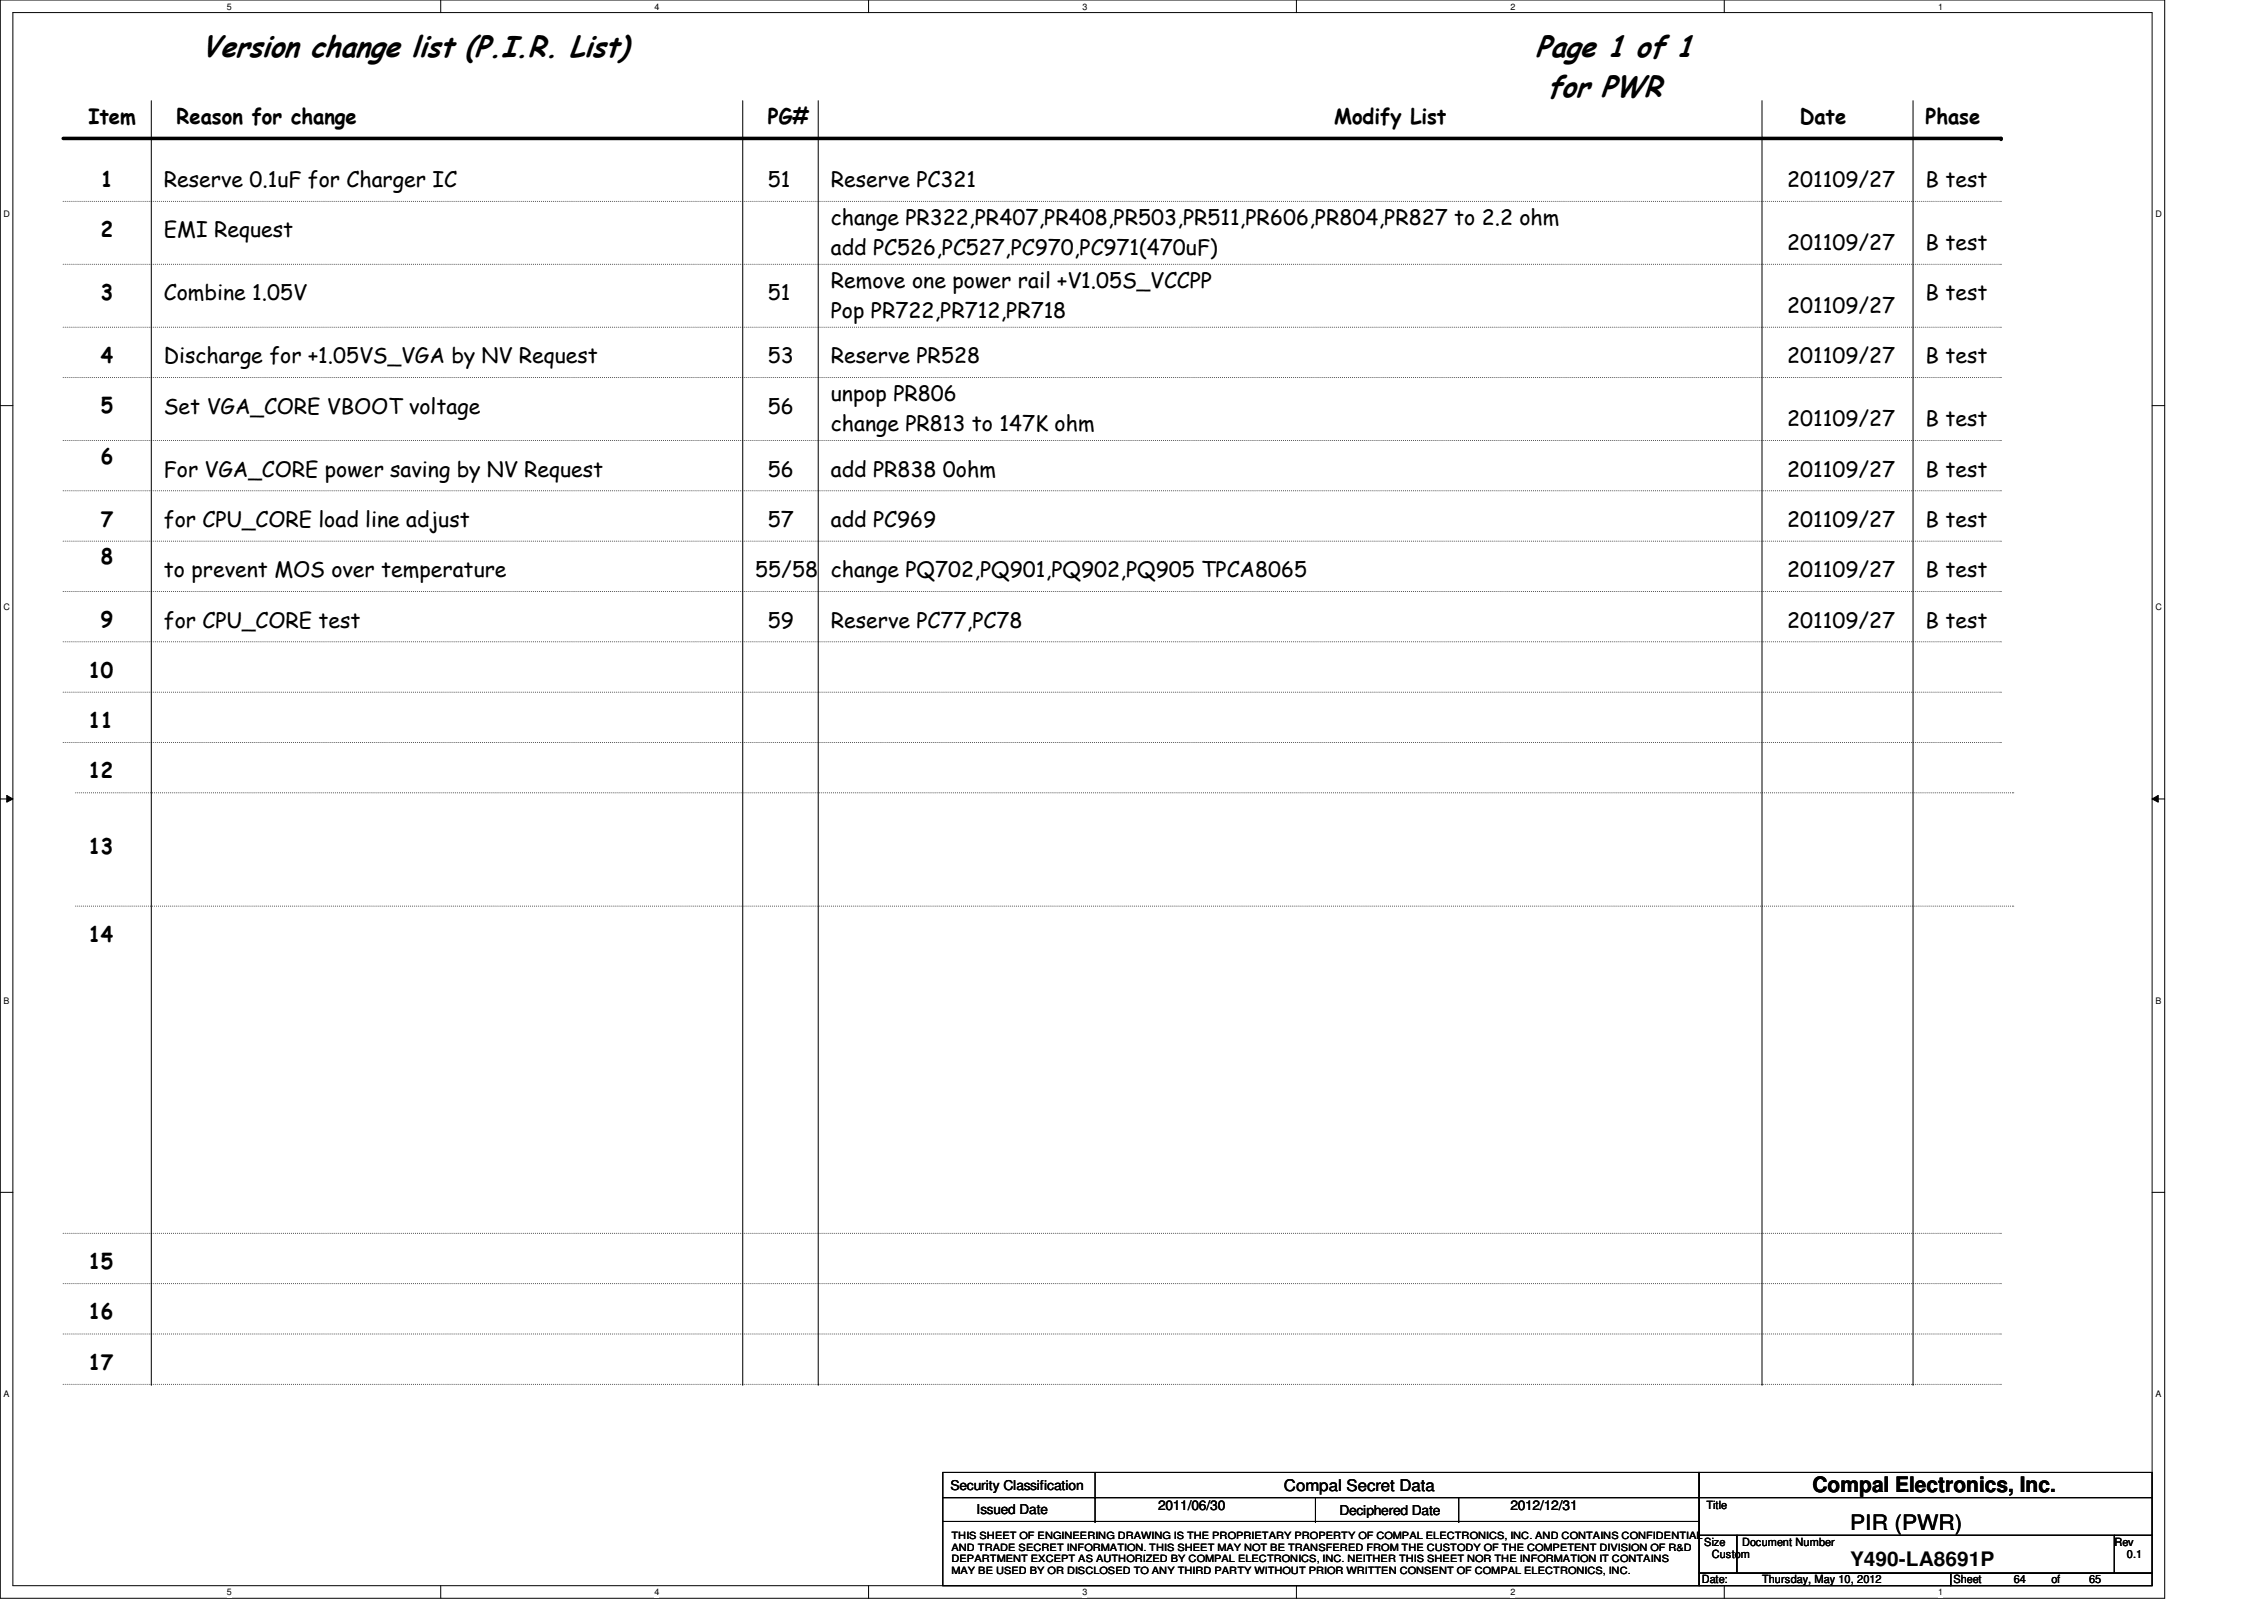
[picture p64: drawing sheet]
<svg xmlns="http://www.w3.org/2000/svg" width="297mm" height="210mm" viewBox="0 0 297 210" stroke-linecap="round" stroke-linejoin="round" font-family="sans-serif">
<defs><g id="words">
<g font-size="4">
<text x="26.5" y="7.5">Version change list (P.I.R. List)</text>
<text x="201.5" y="7.5">Page 1 of 1</text>
<text x="203" y="12.8">for PWR</text>
</g>
<g font-size="2.8">
<text x="11.6" y="16.3">Item</text>
<text x="23.2" y="16.3">Reason for change</text>
<text x="100.7" y="16.3">PG#</text>
<text x="175" y="16.3">Modify List</text>
<text x="236.1" y="16.3">Date</text>
<text x="252.6" y="16.3">Phase</text>
<text x="13.2" y="24.5">1</text>
<text x="21.5" y="24.6">Reserve 0.1uF for Charger IC</text>
<text x="100.7" y="24.6">51</text>
<text x="109" y="24.6">Reserve PC321</text>
<text x="109" y="29.5">change PR322,PR407,PR408,PR503,PR511,PR606,PR804,PR827 to 2.2 ohm</text>
<text x="234.5" y="24.6">201109/27</text>
<text x="252.6" y="24.6">B test</text>
<text x="13.2" y="31.1">2</text>
<text x="21.5" y="31.2">EMI Request</text>
<text x="109" y="33.4">add PC526,PC527,PC970,PC971(470uF)</text>
<text x="234.5" y="32.8">201109/27</text>
<text x="252.6" y="32.8">B test</text>
<text x="13.2" y="39.4">3</text>
<text x="21.5" y="39.4">Combine 1.05V</text>
<text x="100.7" y="39.4">51</text>
<text x="109" y="37.8">Remove one power rail +V1.05S_VCCPP</text>
<text x="109" y="41.7">Pop PR722,PR712,PR718</text>
<text x="234.5" y="41.1">201109/27</text>
<text x="252.6" y="39.4">B test</text>
<text x="13.2" y="47.6">4</text>
<text x="21.5" y="47.7">Discharge for +1.05VS_VGA by NV Request</text>
<text x="100.7" y="47.7">53</text>
<text x="109" y="47.7">Reserve PR528</text>
<text x="234.5" y="47.7">201109/27</text>
<text x="252.6" y="47.7">B test</text>
<text x="109" y="52.6">unpop PR806</text>
<text x="13.2" y="54.2">5</text>
<text x="21.5" y="54.3">Set VGA_CORE VBOOT voltage</text>
<text x="100.8" y="54.3">56</text>
<text x="109" y="56.5">change PR813 to 147K ohm</text>
<text x="234.5" y="55.9">201109/27</text>
<text x="252.6" y="55.9">B test</text>
<text x="13.2" y="60.8">6</text>
<text x="21.5" y="62.5">For VGA_CORE power saving by NV Request</text>
<text x="100.8" y="62.5">56</text>
<text x="109" y="62.5">add PR838 0ohm</text>
<text x="234.5" y="62.5">201109/27</text>
<text x="252.6" y="62.5">B test</text>
<text x="13.2" y="69.1">7</text>
<text x="21.5" y="69.1">for CPU_CORE load line adjust</text>
<text x="100.8" y="69.1">57</text>
<text x="109" y="69.1">add PC969</text>
<text x="234.5" y="69.1">201109/27</text>
<text x="252.6" y="69.1">B test</text>
<text x="13.2" y="74">8</text>
<text x="21.5" y="75.7">to prevent MOS over temperature</text>
<text x="99.1" y="75.7">55/58</text>
<text x="109" y="75.7">change PQ702,PQ901,PQ902,PQ905 TPCA8065</text>
<text x="234.5" y="75.7">201109/27</text>
<text x="252.6" y="75.7">B test</text>
<text x="13.2" y="82.3">9</text>
<text x="21.5" y="82.3">for CPU_CORE test</text>
<text x="100.8" y="82.3">59</text>
<text x="109" y="82.3">Reserve PC77,PC78</text>
<text x="234.5" y="82.3">201109/27</text>
<text x="252.6" y="82.3">B test</text>
<text x="11.6" y="88.9">10</text>
<text x="11.6" y="95.5">11</text>
<text x="11.6" y="102.1">12</text>
<text x="11.6" y="112">13</text>
<text x="11.6" y="123.6">14</text>
<text x="11.6" y="166.5">15</text>
<text x="11.6" y="173.1">16</text>
<text x="11.6" y="179.7">17</text>
<text x="237.8" y="195.8">Compal Electronics, Inc.</text>
<text x="242.7" y="200.7">PIR (PWR)</text>
</g>
<text font-size="2.6" x="242.7" y="205.5">Y490-LA8691P</text>
<text font-size="2.1" x="168.4" y="195.6">Compal Secret Data</text>
<g font-size="1.8">
<text x="124.7" y="195.5">Security Classification</text>
<text x="128.1" y="198.6">Issued Date</text>
<text x="151.9" y="198.1">2011/06/30</text>
<text x="175.7" y="198.8">Deciphered Date</text>
<text x="198.2" y="198.1">2012/12/31</text>
</g>
<g font-size="1.5">
<text x="223.9" y="198">Title</text>
<text x="223.6" y="202.8">Size</text>
<text x="228.6" y="202.8">Document Number</text>
<text x="277.4" y="202.8">Rev</text>
<text x="223.3" y="207.7">Date:</text>
<text x="224.6" y="204.4">Custom</text>
<text x="231.2" y="207.7">Thursday, May 10, 2012</text>
<text x="256.3" y="207.7">Sheet</text>
<text x="264.2" y="207.7">64</text>
<text x="269.2" y="207.7">of</text>
<text x="274.1" y="207.7">65</text>
<text x="279.1" y="204.4">0.1</text>
</g>
<g font-size="1.3">
<text x="124.8" y="201.9">THIS SHEET OF ENGINEERING DRAWING IS THE PROPRIETARY PROPERTY OF COMPAL ELECTRONICS, INC. AND CONTAINS CONFIDENTIAL</text>
<text x="124.8" y="203.5">AND TRADE SECRET INFORMATION. THIS SHEET MAY NOT BE TRANSFERED FROM THE CUSTODY OF THE COMPETENT DIVISION OF R&amp;D</text>
<text x="124.8" y="206.5">MAY BE USED BY OR DISCLOSED TO ANY THIRD PARTY WITHOUT PRIOR WRITTEN CONSENT OF COMPAL ELECTRONICS, INC.</text>
<text x="124.8" y="205">DEPARTMENT EXCEPT AS AUTHORIZED BY COMPAL ELECTRONICS, INC. NEITHER THIS SHEET NOR THE INFORMATION IT CONTAINS</text>
</g>
<g font-size="1.2">
<text x="29.8" y="1.3">5</text>
<text x="85.9" y="1.3">4</text>
<text x="142" y="1.3">3</text>
<text x="198.2" y="1.3">2</text>
<text x="254.3" y="1.3">1</text>
<text x=".5" y="28.5">D</text>
<text x="282.8" y="28.5">D</text>
<text x=".5" y="80.1">C</text>
<text x="282.8" y="80.1">C</text>
<text x=".5" y="131.7">B</text>
<text x="282.8" y="131.7">B</text>
<text x=".5" y="183.3">A</text>
<text x="282.8" y="183.3">A</text>
<text x="29.8" y="209.3">5</text>
<text x="85.9" y="209.3">4</text>
<text x="142" y="209.3">3</text>
<text x="198.2" y="209.3">2</text>
<text x="254.3" y="209.3">1</text>
</g>
</g></defs>
<path d="M0 0h284v209.7h-284zM1.7 1.7h280.7v206.3h-280.7z" fill="none" stroke="#000" stroke-width=".13"/>
<g fill="#fff">
<path d="M29.8 .2h.5v1.3h-.5z"/>
<path d="M29.8 208.2h.5v1.3h-.5z"/>
</g>
<path d="M57.8 0v1.7M57.8 208v1.7" fill="none" stroke="#000" stroke-width=".13"/>
<g fill="#fff">
<path d="M85.9 .2h.6v1.3h-.6z"/>
<path d="M85.9 208.2h.6v1.3h-.6z"/>
</g>
<path d="M114 0v1.7M114 208v1.7" fill="none" stroke="#000" stroke-width=".13"/>
<g fill="#fff">
<path d="M142 .2h.6v1.3h-.6z"/>
<path d="M142 208.2h.6v1.3h-.6z"/>
</g>
<path d="M170.1 0v1.7M170.1 208v1.7" fill="none" stroke="#000" stroke-width=".13"/>
<g fill="#fff">
<path d="M198.2 .2h.6v1.3h-.6z"/>
<path d="M198.2 208.2h.6v1.3h-.6z"/>
</g>
<path d="M226.2 0v1.7M226.2 208v1.7" fill="none" stroke="#000" stroke-width=".13"/>
<g fill="#fff">
<path d="M254.3 .2h.6v1.3h-.6z"/>
<path d="M254.3 208.2h.6v1.3h-.6z"/>
<path d="M.5 27.4h.8v1.3h-.8z"/>
<path d="M282.8 27.4h.8v1.3h-.8z"/>
<path d="M.5 79h.8v1.3h-.8z"/>
<path d="M282.8 79h.8v1.3h-.8z"/>
</g>
<path d="M0 53.2h1.7M282.4 53.2h1.6" fill="none" stroke="#000" stroke-width=".13"/>
<g fill="#fff">
<path d="M.5 130.6h.7v1.3h-.7z"/>
<path d="M282.8 130.6h.7v1.3h-.7z"/>
</g>
<path d="M0 104.8h1.7M.9 104.4l.8 .4-.8 .4zM282.4 104.8l.8-.4v.8zM282.4 104.8h1.6" fill="none" stroke="#000" stroke-width=".13"/>
<path d="M.9 104.4l.8 .4-.8 .4zM282.4 104.8l.8-.4v.8z" fill="#000"/>
<g fill="#fff">
<path d="M.5 182.2h.7v1.3h-.7z"/>
<path d="M282.8 182.2h.7v1.3h-.7z"/>
</g>
<g fill="none" stroke="#000" stroke-width=".13">
<path d="M19.9 13.2v168.4M97.4 13.2v168.4M107.4 13.2v168.4M231.2 13.2v168.4M251 13.2v168.4M0 156.4h1.7M282.4 156.4h1.6M19.9 181.6h.1M97.4 181.6h.1M107.4 181.6h.1M123.7 193.2h99.2v3.3h-99.2zM123.7 196.5h99.2v3.1h-99.2z"/>
<path d="M123.7 199.6h99.2v8.4h-99.2zM143.7 196.5h.1M143.7 199.6h.1M143.7 193.2v6.4M172.6 199.6h.1M172.6 196.5v3.1M191.4 199.6h.1M191.4 196.5v3.1M222.9 193.2h59.5v3.3h-59.5zM222.9 196.5h59.5v4.9h-59.5zM231.2 181.6h.1M251 181.6h.1"/>
<path d="M222.9 201.4h5v5h-5zM222.9 206.4h33v1.6h-33zM227.9 201.4h49.5v5h-49.5zM255.9 206.4h26.5v1.6h-26.5zM277.4 201.4h5v5h-5z"/>
</g>
<g fill="none" stroke="#000" stroke-width=".13" stroke-dasharray="0 .3">
<path d="M8.3 26.4h254.2M8.3 34.7h254.2M262.5 26.4h.1M262.5 34.7h.1M8.3 42.9h254.2M8.3 49.5h254.2M8.3 57.8h254.2M262.5 42.9h.1M262.5 49.5h.1M262.5 57.8h.1M8.3 64.4h254.2M8.3 71h254.2"/>
<path d="M8.3 77.6h254.2M262.5 64.4h.1M262.5 71h.1M262.5 77.6h.1M8.3 97.4h254.2M8.3 90.8h254.2M8.3 84.2h254.2M262.5 97.4h.1M262.5 90.8h.1M262.5 84.2h.1M9.9 104h254.3M9.9 118.9h254.3"/>
<path d="M264.2 104h.1M264.2 118.9h.1M8.3 161.8h254.2M8.3 168.4h254.2M8.3 175h254.2M262.5 161.8h.1M262.5 168.4h.1M262.5 175h.1M8.3 181.6h254.2M262.5 181.6h.1"/>
</g>
<path d="M8.3 18.2h254.2" fill="none" stroke="#000" stroke-width=".47"/>
<circle cx="262.5" cy="18.2" r=".23" fill="#000"/>
<use href="#words"/>
</svg>
